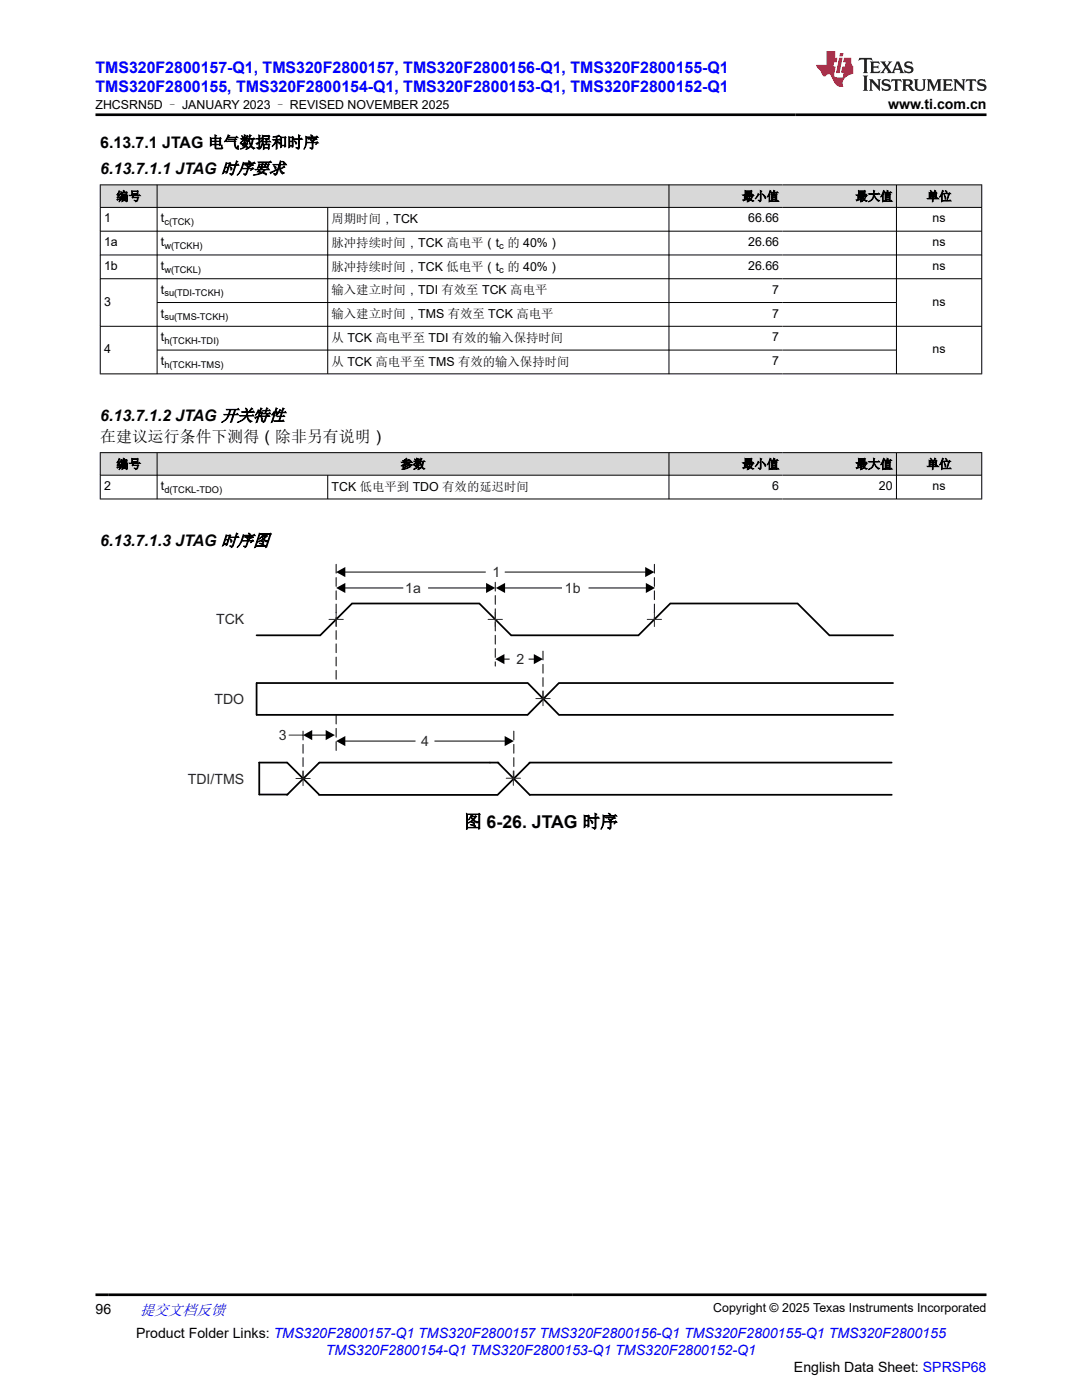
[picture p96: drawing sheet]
<svg xmlns="http://www.w3.org/2000/svg" width="216mm" height="279mm" viewBox="0 0 216 279" stroke-linecap="round" stroke-linejoin="round" font-family="sans-serif">
<defs><g id="words">
<text font-size="3.5" x="92.6" y="165.2">图 6-26. JTAG 时序</text>
<g font-size="3.2" fill="#00f">
<text x="19" y="14.5">TMS320F2800157-Q1, TMS320F2800157, TMS320F2800156-Q1, TMS320F2800155-Q1</text>
<text x="19" y="18.3">TMS320F2800155, TMS320F2800154-Q1, TMS320F2800153-Q1, TMS320F2800152-Q1</text>
</g>
<g font-size="3.2">
<text x="20" y="29.5">6.13.7.1 JTAG 电气数据和时序</text>
<text x="20" y="34.7">6.13.7.1.1 JTAG 时序要求</text>
<text x="20" y="84">6.13.7.1.2 JTAG 开关特性</text>
<text x="20" y="88.1">在建议运行条件下测得（除非另有说明）</text>
<text x="20" y="109">6.13.7.1.3 JTAG 时序图</text>
</g>
<text font-size="3" fill="#00f" x="27.9" y="262.4">提交文档反馈</text>
<g font-size="2.8">
<text x="177.2" y="21.7">www.ti.com.cn</text>
<text x="19" y="262.1">96</text>
<text x="27.2" y="266.9">Product Folder Links: TMS320F2800157-Q1 TMS320F2800157 TMS320F2800156-Q1 TMS320F2800155-Q1 TMS320F2800155</text>
<text x="158.4" y="273.7">English Data Sheet: SPRSP68</text>
</g>
<g font-size="2.8" fill="#2b292a">
<text x="80.9" y="118.4">1a</text>
<text x="98.3" y="115.2">1</text>
<text x="112.7" y="118.4">1b</text>
<text x="43.1" y="124.6">TCK</text>
<text x="103.1" y="132.6">2</text>
<text x="42.8" y="140.5">TDO</text>
<text x="55.6" y="147.8">3</text>
<text x="84.1" y="149">4</text>
<text x="37.5" y="156.4">TDI/TMS</text>
</g>
<text font-size="2.8" fill="#00f" x="65" y="270.3">TMS320F2800154-Q1 TMS320F2800153-Q1 TMS320F2800152-Q1</text>
<g font-size="2.5">
<text x="19.1" y="21.8">ZHCSRN5D – JANUARY 2023 – REVISED NOVEMBER 2025</text>
<text x="23.2" y="40">编号</text>
<text x="148.1" y="40">最小值</text>
<text x="170.7" y="40">最大值</text>
<text x="184.9" y="40">单位</text>
<text x="20.8" y="44.4">1</text>
<text x="32.1" y="44.4">t</text>
<text x="66.2" y="44.5">周期时间，TCK</text>
<text x="149.3" y="44.4">66.66</text>
<text x="186.1" y="44.4">ns</text>
<text x="20.8" y="49.1">1a</text>
<text x="20.8" y="53.9">1b</text>
<text x="32.1" y="49.1">t</text>
<text x="32.1" y="53.9">t</text>
<text x="66.2" y="49.3">脉冲持续时间，TCK 高电平（t 的 40%）</text>
<text x="149.3" y="49.1">26.66</text>
<text x="149.3" y="53.9">26.66</text>
<text x="186.1" y="49.1">ns</text>
<text x="186.1" y="53.9">ns</text>
<text x="32.1" y="58.6">t</text>
<text x="66.2" y="54">脉冲持续时间，TCK 低电平（t 的 40%）</text>
<text x="66.2" y="58.8">输入建立时间，TDI 有效至 TCK 高电平</text>
<text x="154.1" y="58.6">7</text>
<text x="20.8" y="61">3</text>
<text x="32.1" y="63.4">t</text>
<text x="66.2" y="63.5">输入建立时间，TMS 有效至 TCK 高电平</text>
<text x="154.1" y="63.4">7</text>
<text x="186.1" y="61">ns</text>
<text x="20.8" y="70.5">4</text>
<text x="32.1" y="68.1">t</text>
<text x="66.2" y="68.3">从 TCK 高电平至 TDI 有效的输入保持时间</text>
<text x="154.1" y="68.1">7</text>
<text x="186.1" y="70.5">ns</text>
<text x="32.1" y="72.9">t</text>
<text x="66.2" y="73">从 TCK 高电平至 TMS 有效的输入保持时间</text>
<text x="154.1" y="72.9">7</text>
<text x="23.2" y="93.5">编号</text>
<text x="79.9" y="93.5">参数</text>
<text x="148.1" y="93.5">最小值</text>
<text x="170.7" y="93.5">最大值</text>
<text x="184.9" y="93.5">单位</text>
<text x="20.8" y="97.8">2</text>
<text x="32.1" y="97.8">t</text>
<text x="66.2" y="98">TCK 低电平到 TDO 有效的延迟时间</text>
<text x="154.1" y="97.8">6</text>
<text x="175.4" y="97.8">20</text>
<text x="186.1" y="97.8">ns</text>
<text x="142.3" y="261.8">Copyright © 2025 Texas Instruments Incorporated</text>
</g>
<g font-size="1.9">
<text x="32.8" y="44.9">c(TCK)</text>
<text x="32.8" y="49.6">w(TCKH)</text>
<text x="99.6" y="49.8">c</text>
<text x="32.8" y="54.4">w(TCKL)</text>
<text x="32.8" y="59.1">su(TDI-TCKH)</text>
<text x="99.6" y="54.5">c</text>
<text x="32.8" y="63.9">su(TMS-TCKH)</text>
<text x="32.8" y="68.6">h(TCKH-TDI)</text>
<text x="32.8" y="73.4">h(TCKH-TMS)</text>
<text x="32.8" y="98.3">d(TCKL-TDO)</text>
</g>
</g></defs>
<g fill="#d8d8d8">
<path d="M20 36.9h175.9v4.5h-175.9z" fill-rule="evenodd"/>
<path d="M20.1 37h11.2v4.3h-11.2z" fill-rule="evenodd"/>
<path d="M31.4 37h102v4.3h-102z" fill-rule="evenodd"/>
<path d="M133.5 37h22.7v4.3h-22.7z" fill-rule="evenodd"/>
<path d="M156.2 37h22.6v4.3h-22.6z" fill-rule="evenodd"/>
<path d="M178.9 37h16.9v4.3h-16.9z" fill-rule="evenodd"/>
</g>
<g fill="none" stroke="#000" stroke-width=".2">
<path d="M19.9 36.9h176.1M20 36.8v37.9M31.3 36.8v37.9M133.5 36.8v37.9M178.9 36.8v37.9M195.9 36.8v37.9M19.9 41.4h176.1M19.9 46.1h176.1M19.9 50.9h176.1M19.9 55.6h176.1M65.4 41.4v33.3M19.9 65.1h176.1"/>
<path d="M19.9 74.6h176.1M31.3 60.4h147.6M31.3 69.9h147.6"/>
</g>
<g fill="#d8d8d8">
<path d="M20 90.3h175.9v4.5h-175.9z" fill-rule="evenodd"/>
<path d="M20.1 90.4h11.2v4.4h-11.2z" fill-rule="evenodd"/>
<path d="M31.4 90.4h102v4.4h-102z" fill-rule="evenodd"/>
<path d="M133.5 90.4h22.7v4.4h-22.7z" fill-rule="evenodd"/>
<path d="M156.2 90.4h22.6v4.4h-22.6z" fill-rule="evenodd"/>
<path d="M178.9 90.4h16.9v4.4h-16.9z" fill-rule="evenodd"/>
</g>
<path d="M19.9 90.3h176.1M19.9 94.8h176.1M19.9 99.6h176.1M20 90.3v9.3M31.3 90.3v9.3M65.4 94.8v4.8M133.5 90.3v9.3M178.9 90.3v9.3M195.9 90.3v9.3M100.4 131.5h6.4" fill="none" stroke="#000" stroke-width=".2"/>
<path d="M57.7 146.7h2.8" fill="none" stroke="#2b292a" stroke-width=".2"/>
<path d="M98.8 131.5l1.9-1v2zM106.5 130.5l1.8 1-1.8 1z" fill="#000"/>
<path d="M101.8 129.8h3.6v3.5h-3.6z" fill-rule="evenodd" fill="#fff"/>
<path d="M101.8 129.8h3.6v3.5h-3.6z" fill="none" stroke="#fff" stroke-width=".2"/>
<path d="M68.6 147.9h32.4" fill="none" stroke="#000" stroke-width=".2"/>
<path d="M67.1 147.9l1.8-1v2zM100.7 146.9l1.8 1-1.8 1z" fill="#000"/>
<path d="M83 146.2h3.6v3.4h-3.6z" fill-rule="evenodd" fill="#fff"/>
<path d="M83 146.2h3.6v3.4h-3.6z" fill="none" stroke="#fff" stroke-width=".2"/>
<path d="M51.2 126.8h12.7l6.3-6.4h25.4l6.4 6.4h25.4l6.3-6.4h25.4l6.4 6.4h12.7M51.2 136.3v6.4M51.2 136.3h54M105.3 136.3l6.2 6.4M178.2 136.3h-66.7l-6.2 6.4M51.2 142.7h54M111.6 142.7h66.6" fill="none" stroke="#000" stroke-width=".35"/>
<path d="M67.1 112.6v23.7M130.6 112.6v11M108.3 129.9v9.6M60.5 145.9v9.5M67.1 142.7v7.4M102.5 145.9v9.4" fill="none" stroke="#000" stroke-width=".2" stroke-dasharray="1.8 .9"/>
<path d="M68.6 114.2h60.4M62 146.7h3.3" fill="none" stroke="#000" stroke-width=".2"/>
<path d="M67.1 114.2l1.8-1v2zM128.7 113.2l1.9 1-1.9 1zM60.5 146.7l1.8-1v2zM65 145.7l1.8 1-1.8 1z" fill="#000"/>
<path d="M97 112.5h3.6v3.4h-3.6z" fill-rule="evenodd" fill="#fff"/>
<path d="M97 112.5v3.4h3.6v-3.4" fill="none" stroke="#fff" stroke-width=".2"/>
<path d="M51.7 152.2h5.6l6.3 6.3M51.7 152.2v6.4M51.8 158.6h5.6M99.4 152.2l6.3 6.4h72.2M99.5 152.2h-35.8l-6.4 6.4M105.7 152.2h72.2M105.7 152.2l-6.4 6.4h-35.7" fill="none" stroke="#000" stroke-width=".35"/>
<path d="M98.8 116.2v16.7" fill="none" stroke="#000" stroke-width=".2" stroke-dasharray="1.8 .9"/>
<path d="M68.6 117.3h28.7" fill="none" stroke="#000" stroke-width=".2"/>
<path d="M67.1 117.3l1.8-1v2.1zM97 116.3l1.8 1-1.8 1.1z" fill="#000"/>
<path d="M80.6 115.6h4.7v3.5h-4.7z" fill-rule="evenodd" fill="#fff"/>
<path d="M80.6 115.6h4.7v3.5h-4.7z" fill="none" stroke="#fff" stroke-width=".2"/>
<path d="M100.5 117.3h28.7" fill="none" stroke="#000" stroke-width=".2"/>
<path d="M98.9 117.3l1.9-1v2.1zM128.9 116.3l1.8 1-1.8 1.1z" fill="#000"/>
<path d="M112.3 115.6h5v3.5h-5z" fill-rule="evenodd" fill="#fff"/>
<path d="M112.3 115.6h5v3.5h-5z" fill="none" stroke="#fff" stroke-width=".2"/>
<path d="M65.6 123.6h2.9M67.1 122.2v2.8M97.4 123.6h2.9M98.8 122.2v2.8M106.9 139.4h2.9M108.3 138v2.8M129.1 123.6h2.9M130.6 122.2v2.8M59 155.4h2.9M60.5 153.9v2.9M101 155.3h2.9M102.4 153.9v2.8" fill="none" stroke="#2b292a" stroke-width=".2"/>
<path d="M171.5 11.6l-.2 .5 .5-.2h.6v.1v2.2l-.2 .4h1l-.2-.4v-2.2v-.1h.5l.6 .2-.2-.5zM173.6 12.3l.2 .4v1.5l-.2 .4h1.9l.1-.6a1.08 1.08 0 0 1-1.3 .2v-.7h.6l.4 .2v-.7l-.4 .2h-.6v-.5l.2-.2a1 1 0 0 1 1 .3l-.1-.5zM175.7 12.3l.9 1.1-1 1.2h.9l-.2-.2 .5-.8 .4 .8-.2 .2h1.6l-.2-.2 .2-.5h.9l.1 .5-.1 .2h.9l-.2-.3-.8-2h-.5l-.9 2.2-.9-1.1 .9-1.1h-.8l.2 .2-.4 .6-.4-.6 .2-.2zM179 12.7l.4 1h-.7zM180.7 12.4a.65 .65 0 0 0-.2 .7 .65 .65 0 0 0 .6 .5l.6 .1 .1 .3a.79 .79 0 0 1-.7 .4 .79 .79 0 0 1-.7-.5l.1 .7 .2-.1a.93 .93 0 0 0 1.1 .1 .93 .93 0 0 0 .4-1 1.46 1.46 0 0 0-1.2-.6l-.1-.3a1.09 1.09 0 0 1 1.2 .2l-.2-.6-.1 .1-.5-.2zM172.2 15.1l.2 .4v2.2l-.2 .4h1l-.2-.4v-2.2l.2-.4zM173.4 15.8l.2 .4v1.5l-.2 .4h.8l-.3-.4 .1-1.3 1.6 1.8v-2l.2-.4h-.7l.1 .2 .1 1.1-1.2-1.3zM176.2 15.9a.65 .65 0 0 0-.2 .8 .65 .65 0 0 0 .6 .4l.6 .2 .1 .2a.79 .79 0 0 1-.7 .4 .79 .79 0 0 1-.7-.5l.1 .7 .2-.1a.93 .93 0 0 0 1.1 .1 .93 .93 0 0 0 .4-.9 1.46 1.46 0 0 0-1.2-.6l-.1-.4a1.09 1.09 0 0 1 1.2 .2l-.1-.6-.2 .1-.5-.1zM177.9 15.8l-.1 .6a.63 .63 0 0 1 .8-.3v1.6l-.3 .4h1l-.2-.4v-1.6a.66 .66 0 0 1 .8 .3l-.1-.6zM180 15.8l.2 .4v1.5l-.2 .4h1l-.2-.2-.1-.7h.5l.1 .2a.79 .79 0 0 0 1.2 .6l-1-.9a.61 .61 0 0 0 .6-.6 .61 .61 0 0 0-.5-.7zM180.8 16.1h.1a.47 .47 0 0 1 .5 .1 .47 .47 0 0 1 .1 .5l-.1 .1-.7 .1zM182.3 15.8l.2 .2a2.27 2.27 0 0 0 .4 2 1.04 1.04 0 0 0 1.7-.7v-1.3l.2-.2h-.8l.2 .4v1.1a.6 .6 0 0 1-.6 .6 .6 .6 0 0 1-.6-.6v-1.1l.3-.4zM184.9 15.8l.2 .4v1.5l-.2 .4h.8l-.3-.4v-1.4l.9 1.9 .9-1.9v1.4l-.3 .4h1l-.2-.4v-1.5l.2-.4h-.8l-.7 1.5-.6-1.5zM188.1 15.8l.2 .4v1.5l-.2 .4h1.9l.1-.6a1.09 1.09 0 0 1-1.3 .2v-.7h.6l.4 .2v-.6l-.4 .2h-.6v-.6l.2-.1a1.01 1.01 0 0 1 1 .3l-.1-.6zM190.2 15.8l.3 .4v1.5l-.3 .4h.8l-.2-.4v-1.3l1.6 1.8v-2l.2-.4h-.7l.2 .2v1.1l-1.2-1.3zM192.8 15.8l-.1 .6a.63 .63 0 0 1 .8-.3v1.6l-.3 .4h1l-.2-.4v-1.6a.66 .66 0 0 1 .8 .3l-.1-.6zM195.2 15.9a.65 .65 0 0 0-.2 .8 .65 .65 0 0 0 .6 .4l.6 .2 .2 .2a.79 .79 0 0 1-.7 .4 .79 .79 0 0 1-.7-.5l.1 .7 .2-.1a.93 .93 0 0 0 1 .1 .93 .93 0 0 0 .5-.9 1.46 1.46 0 0 0-1.3-.6v-.4a1.09 1.09 0 0 1 1.2 .2l-.2-.6-.2 .1-.5-.1z" fill="#231f20"/>
<path d="M164.9 10.2v2.8h-2l.1 .3 .8 1a.95 .95 0 0 0 1 .9 .59 .59 0 0 1 .5-.4 .59 .59 0 0 1 .5 .4l.4 .7a1.59 1.59 0 0 0 2.1 1.4 1.61 1.61 0 0 1 1-2.3l1-.3-.1-1.5a1.59 1.59 0 0 1-.3-1.7h-1.5l-.2 .9h.6l-.2 .9h-.5l-.2 1v.2l.4 .1-.1 .9h-.7a.73 .73 0 0 1-1-.7l.3-1.5h-.5l.1-.9h.5l.2-.9h-.5v-1.3zM167.4 11.5l-.6 3.1h.7l.6-3.1zM167.6 10.6l-.1 .6h.7l.1-.6z" fill="#ed1c24"/>
<path d="M19 22.9h177.8M19 258.4h177.8" fill="none" stroke="#000" stroke-width=".53"/>
<use href="#words"/>
</svg>
